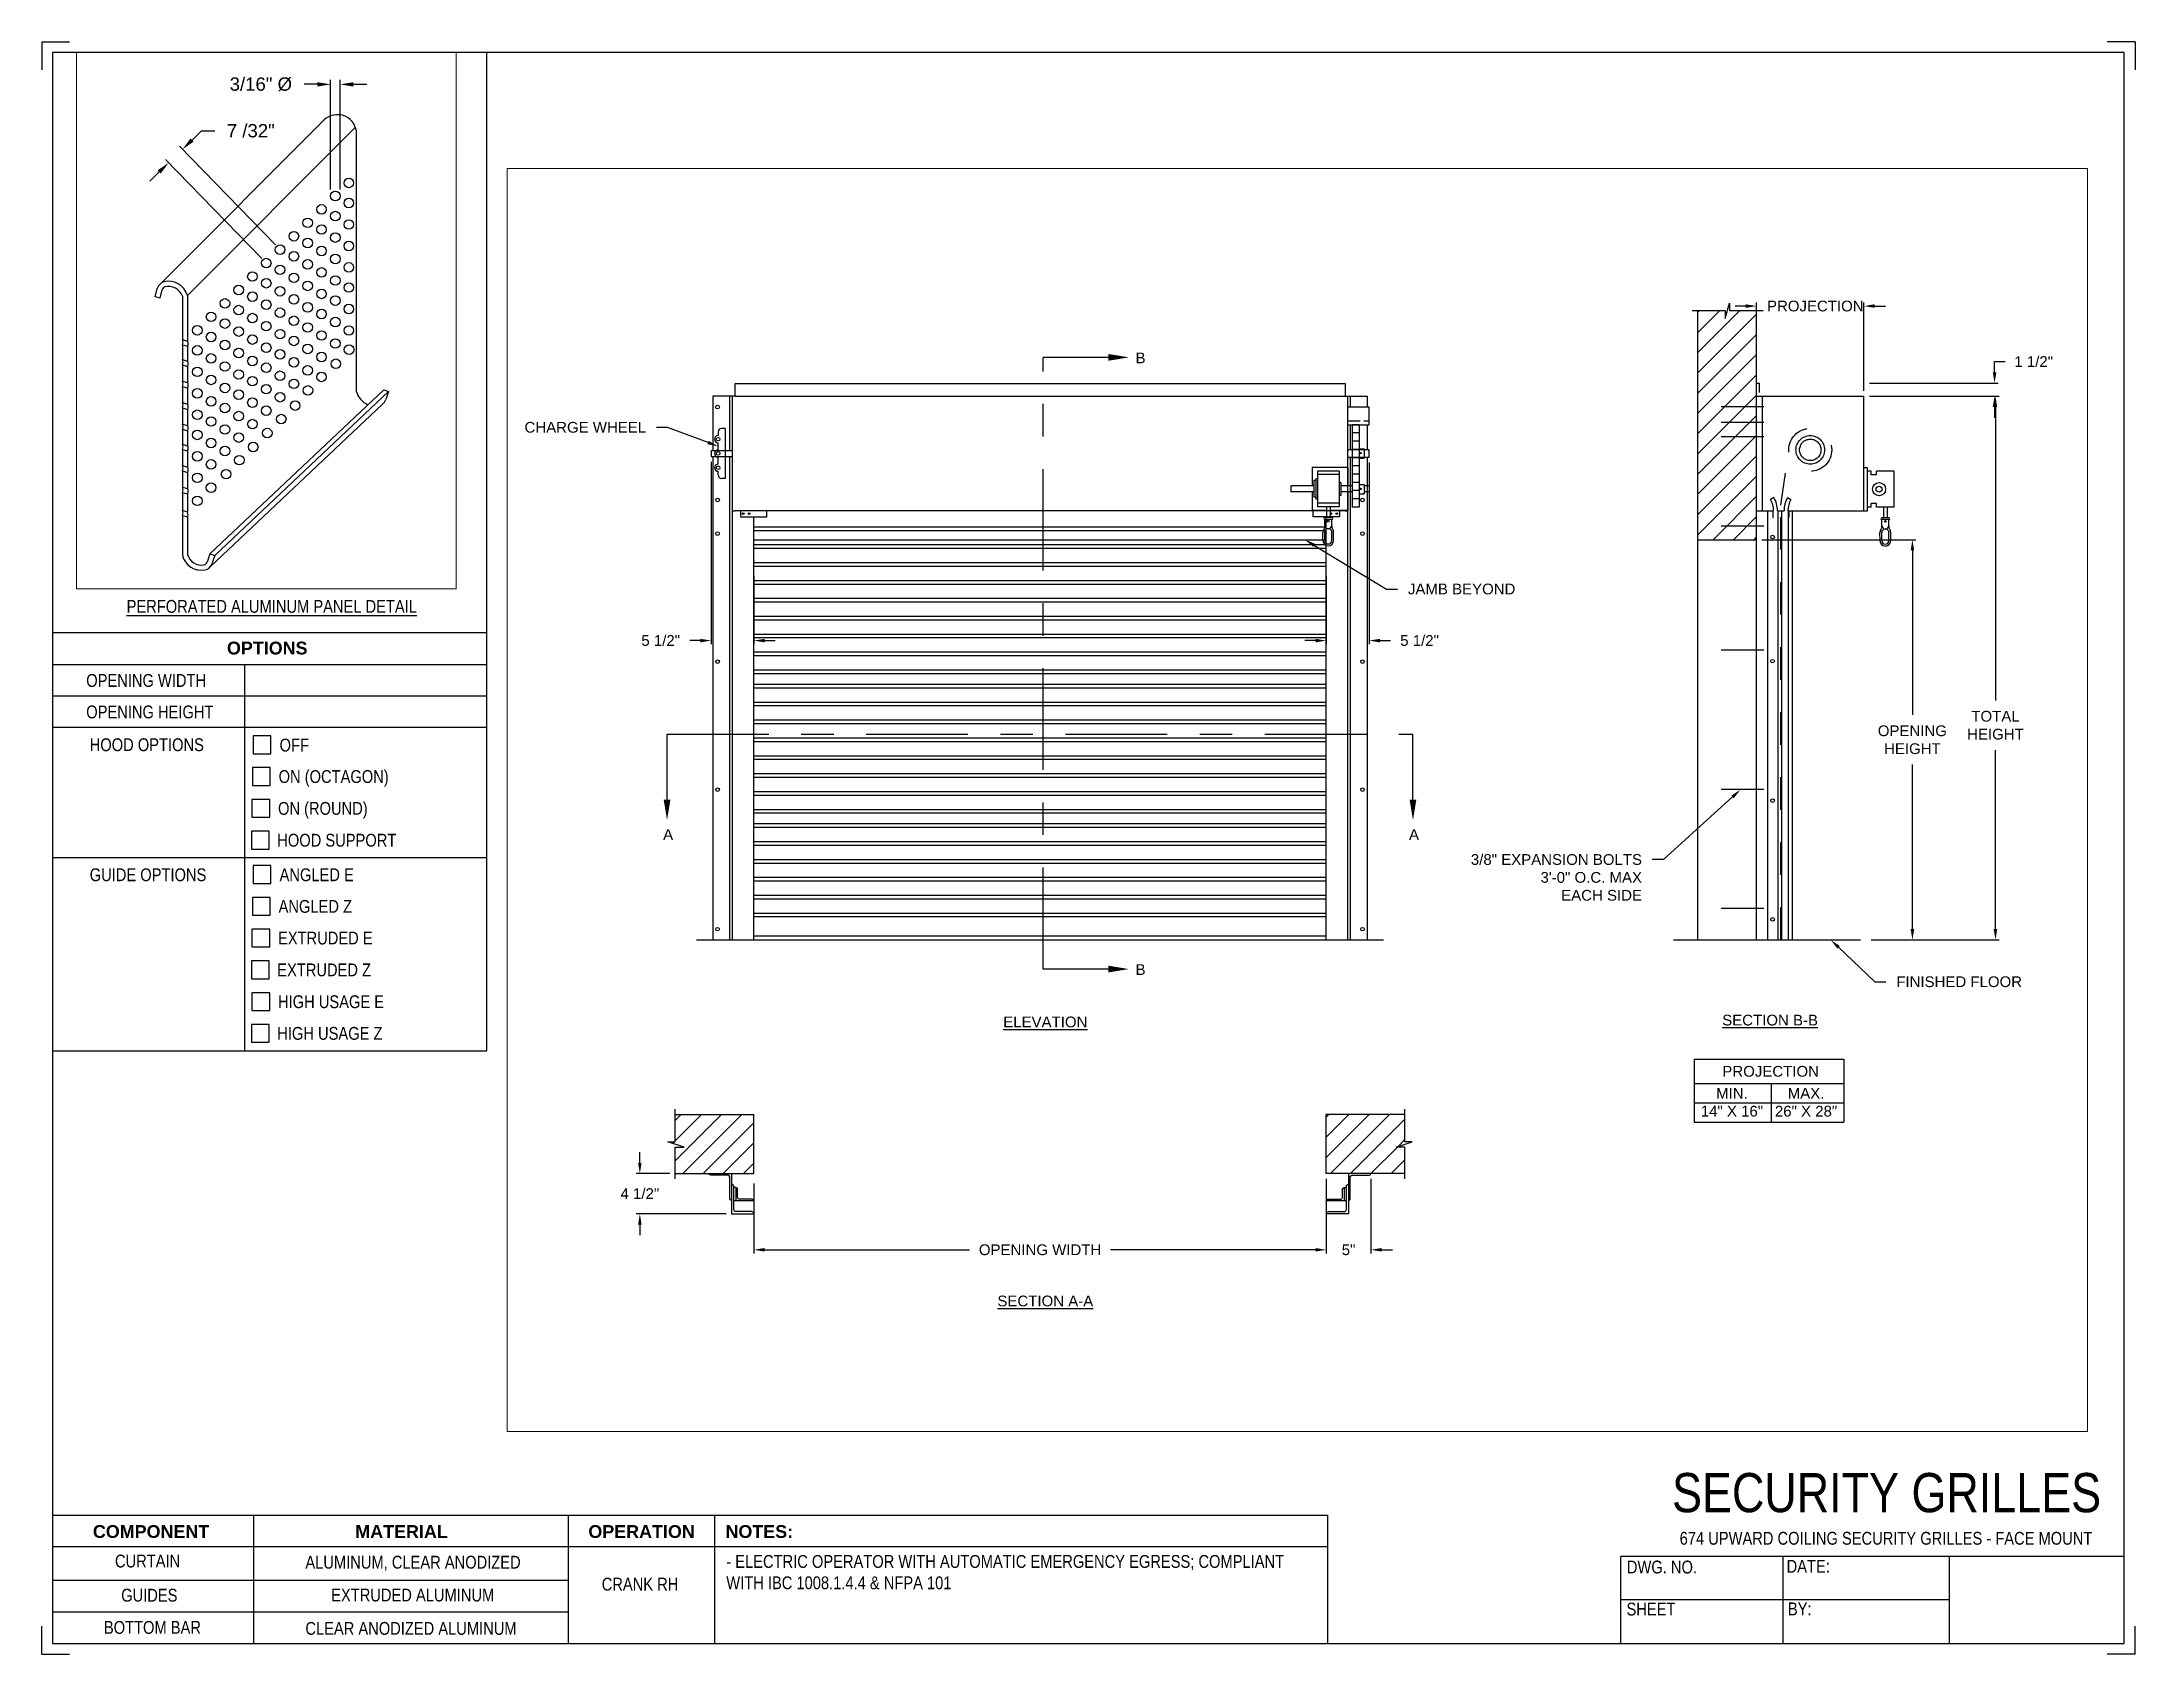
# Paper-space layout '674 CRANK RH' of a CAD drawing. Header units: inches. Extents: x 0.1 to 10.9, y 0.1 to 8.4.
# The model-space entities are those that its viewports show. They can reach past a viewport. Long polylines and large blocks are cut down to what shows.
import ezdxf
from ezdxf import colors
from ezdxf.entities.mleader import LeaderData, LeaderLine
from ezdxf.math import Vec2, Vec3

# ---------------------------------------------------------------- set-up
doc = ezdxf.new("R2010")
doc.units = ezdxf.units.IN
doc.header["$LTSCALE"] = 0.25
doc.header["$MEASUREMENT"] = 0
for name, pattern in [('CENTER', [2, 1.25, -0.25, 0.25, -0.25]), ('CENTER2', [1.125, 0.75, -0.125, 0.125, -0.125]), ('HIDDEN', [0.375, 0.25, -0.125])]:
    doc.linetypes.add(name, pattern=pattern)
for name, color, linetype in [('ANNOTATIONS', 1, 'Continuous'), ('CRANK RH', 7, 'Continuous'), ('DETAILS', 4, 'Continuous'), ('SECTION CUTS', 6, 'CENTER'), ('TITLE BLOCK', 7, 'Continuous')]:
    doc.layers.add(name, color=color, linetype=linetype)
doc.styles.add('ARIAL', font='arial.ttf', dxfattribs={"height": 0.09375})
doc.styles.add('CADdetails-DIMENSIONS', font='ARIALN.TTF', dxfattribs={"height": 2.38})
doc.styles.get("Standard").update_dxf_attribs({"font": 'romans.shx'})
doc.dimstyles.new('STANDARD$0', dxfattribs={"dimtxt": 0.09375, "dimasz": 0.09375, "dimexe": 0.03125, "dimexo": 0.046875, "dimgap": 0.09, "dimtad": 0, "dimtih": 1, "dimtoh": 1, "dimdec": 4, "dimzin": 0, "dimdsep": 46, "dimtxsty": 'ARIAL', "dimcen": 0.09, "dimadec": 0, "dimazin": 0, "dimtfac": 1, "dimtdec": 4, "dimtofl": 0, "dimtmove": 0, "dimatfit": 1, "dimfxl": 1, "dimtolj": 1, "dimtzin": 0, "dimarcsym": 0})
pattern_1 = [(45, (8.0003, -18.75022), (-0.08838835, 0.08838835), [])]

psp = doc.layouts.new('674 CRANK RH')

# ---------------------------------------------------------------- texts
at = {"layer": 'TITLE BLOCK', "style": 'CADdetails-DIMENSIONS'}
for s, insert, char_height, width, attachment_point in [('{\\L PERFORATED ALUMINUM PANEL DETAIL}', (1.248, 5.533), 0.06641, 1.94889, 2), ('{\\fArial|b1|i0|c0|p34;OPTIONS}', (1.235, 5.317), 0.06641, 1.75949, 2), ('OPENING WIDTH', (0.297, 5.149), 0.06641, 1.30693, 1), ('OPENING HEIGHT', (0.297, 4.986), 0.06641, 1.30693, 1), ('HOOD OPTIONS', (0.315, 4.816), 0.06641, 1.30693, 1), ('OFF', (1.299, 4.814), 0.0664, 1.23928, 1), ('ON (OCTAGON)', (1.294, 4.651), 0.06641, 1.53035, 1), ('ON (ROUND)', (1.291, 4.486), 0.0664, 1.53035, 1), ('HOOD SUPPORT', (1.287, 4.321), 0.06641, 1.53035, 1), ('GUIDE OPTIONS', (0.315, 4.142), 0.06641, 1.30693, 1), ('ANGLED E', (1.299, 4.142), 0.0664, 1.23928, 1), ('ANGLED Z', (1.294, 3.978), 0.0664, 1.53035, 1), ('EXTRUDED E', (1.291, 3.814), 0.0664, 1.53035, 1), ('EXTRUDED Z', (1.287, 3.649), 0.0664, 1.53035, 1), ('HIGH USAGE E', (1.291, 3.484), 0.06641, 1.53035, 1), ('HIGH USAGE Z', (1.287, 3.32), 0.06641, 1.53035, 1), ('\\A1;\\pxqc;SECURITY GRILLES', (10.979, 1.008), 0.20312, 2.70386, 3), ('{\\fArial|b1|i0|c0|p34;COMPONENT}', (0.633, 0.738), 0.06641, 1.75949, 2), ('{\\fArial|b1|i0|c0|p34;MATERIAL}', (1.931, 0.738), 0.06641, 1.75949, 2), ('{\\fArial|b1|i0|c0|p34;OPERATION}', (3.175, 0.738), 0.06641, 1.75949, 2), ('{\\fArial|b1|i0|c0|p34;NOTES:}', (3.785, 0.738), 0.06641, 1.75949, 2), ('674 UPWARD COILING SECURITY GRILLES - FACE MOUNT', (9.624, 0.703), 0.06641, 2.79915, 2), ('CURTAIN', (0.615, 0.585), 0.0664, 1.75949, 2), (' ALUMINUM, CLEAR ANODIZED', (1.98, 0.579), 0.06641, 1.75949, 2), ('\\pxql,t2;- ELECTRIC OPERATOR WITH AUTOMATIC EMERGENCY EGRESS; COMPLIANT WITH IBC 1008.1.4.4 & NFPA 101', (5.111, 0.583), 0.066406, 2.9937, 2), ('DWG. NO.', (8.463, 0.554), 0.0664, 1.75949, 2), ('DATE:', (9.221, 0.558), 0.0664, 1.75949, 2), ('\\pxqc;\\PCRANK RH', (3.167, 0.576), 0.0664, 0.40286, 2), ('GUIDES', (0.624, 0.408), 0.0664, 1.75949, 2), ('EXTRUDED ALUMINUM', (1.989, 0.409), 0.06641, 1.75949, 2), ('SHEET', (8.406, 0.336), 0.0664, 1.75949, 2), ('BY:', (9.177, 0.337), 0.0664, 1.75949, 2), ('BOTTOM BAR', (0.64, 0.241), 0.0664, 1.75949, 2), ('CLEAR ANODIZED ALUMINUM ', (1.98, 0.236), 0.06641, 1.75949, 2)]:
    psp.add_mtext(s, dxfattribs=dict(at, insert=insert, char_height=char_height, width=width, attachment_point=attachment_point))

msp = doc.modelspace()

# ---------------------------------------------------------------- texts
at = {"layer": 'ANNOTATIONS', "char_height": 0.09375, "attachment_point": 2, "style": 'ARIAL'}
for s, insert, width in [('{\\LELEVATION}', (204.24975, 239.16695), 3.0834986), ('{\\LSECTION B-B}', (210.58116, 239.18292), 1.3823677), ('{\\LSECTION A-A}', (204.24975, 236.72912), 1.3823677)]:
    msp.add_mtext(s, dxfattribs=dict(at, insert=insert, width=width))
for s, width, insert in [('PROJECTION ', 1.7594917, (210.58589, 238.73562)), ('MIN.\\P14" X 16" ', 0.6711642, (210.24776, 238.54363)), ('MAX.\\P26" X 28"', 0.6567117, (210.89519, 238.54363))]:
    msp.add_mtext_dynamic_manual_height_columns(s, width=width, gutter_width=1.36268, heights=[0], dxfattribs=dict(at, insert=insert))
at = {"layer": 'SECTION CUTS', "style": 'ARIAL'}
for s, p in [('B', (205.03826, 244.87454)), ('A', (200.91094, 240.71043)), ('A', (207.42689, 240.71043)), ('B', (205.03826, 239.53034))]:
    msp.add_text(s, height=0.09375, dxfattribs=at).set_placement(p)

# ---------------------------------------------------------------- blocks, each defined once
blk = doc.blocks.new('*D23')
at = {"layer": 'ANNOTATIONS', "color": 0, "lineweight": -2, "transparency": 16777216}
for p, q in [((201.331, 244.014), (201.331, 242.42)), ((201.704, 243.018), (201.704, 242.42)), ((201.237, 242.452), (201.144, 242.452)), ((201.797, 242.452), (201.891, 242.452))]:
    blk.add_line(p, q, dxfattribs=at)
at = {"layer": 'ANNOTATIONS', "color": 0, "transparency": 16777216}
for points in [[(201.237, 242.467), (201.237, 242.436), (201.331, 242.452)], [(201.797, 242.467), (201.797, 242.436), (201.704, 242.452)]]:
    blk.add_solid(points, dxfattribs=at)
at = {"layer": 'defpoints', "color": 0, "transparency": 16777216}
for p in [(201.331, 244.061), (201.704, 243.065), (201.331, 242.452)]:
    blk.add_point(p, dxfattribs=at)
at = {"layer": 'ANNOTATIONS', "color": 0, "transparency": 16777216, "insert": (200.89, 242.452), "char_height": 0.0938, "attachment_point": 5, "style": 'ARIAL'}
blk.add_mtext('\\A1;5 1/2"', dxfattribs=at)
blk = doc.blocks.new('*D24')
at = {"layer": 'ANNOTATIONS', "color": 0, "lineweight": -2, "transparency": 16777216}
for p, q in [((207.079, 244.009), (207.079, 242.42)), ((206.704, 243.018), (206.704, 242.42)), ((206.61, 242.452), (206.516, 242.452)), ((207.172, 242.452), (207.266, 242.452))]:
    blk.add_line(p, q, dxfattribs=at)
at = {"layer": 'ANNOTATIONS', "color": 0, "transparency": 16777216}
for points in [[(206.61, 242.467), (206.61, 242.436), (206.704, 242.452)], [(207.172, 242.467), (207.172, 242.436), (207.079, 242.452)]]:
    blk.add_solid(points, dxfattribs=at)
at = {"layer": 'defpoints', "color": 0, "transparency": 16777216}
for p in [(207.079, 244.056), (206.704, 243.065), (206.704, 242.452)]:
    blk.add_point(p, dxfattribs=at)
at = {"layer": 'ANNOTATIONS', "color": 0, "transparency": 16777216, "insert": (207.519, 242.452), "char_height": 0.0938, "attachment_point": 5, "style": 'ARIAL'}
blk.add_mtext('\\A1;5 1/2"', dxfattribs=at)
blk = doc.blocks.new('*D19')
at = {"layer": 'ANNOTATIONS', "color": 0, "lineweight": -2, "transparency": 16777216}
for p, q in [((200.708, 237.889), (200.708, 237.983)), ((200.969, 237.795), (200.677, 237.795)), ((201.461, 237.444), (200.677, 237.444)), ((200.708, 237.35), (200.708, 237.256))]:
    blk.add_line(p, q, dxfattribs=at)
at = {"layer": 'ANNOTATIONS', "color": 0, "transparency": 16777216}
for points in [[(200.692, 237.889), (200.723, 237.889), (200.708, 237.795)], [(200.692, 237.35), (200.723, 237.35), (200.708, 237.444)]]:
    blk.add_solid(points, dxfattribs=at)
at = {"layer": 'defpoints', "color": 0, "transparency": 16777216}
for p in [(201.016, 237.795), (200.708, 237.444), (201.508, 237.444)]:
    blk.add_point(p, dxfattribs=at)
at = {"layer": 'ANNOTATIONS', "color": 0, "transparency": 16777216, "insert": (200.708, 237.62), "char_height": 0.0938, "attachment_point": 5, "style": 'ARIAL'}
blk.add_mtext('\\A1;4 1/2"', dxfattribs=at)
blk = doc.blocks.new('*D20')
at = {"layer": 'ANNOTATIONS', "color": 0, "lineweight": -2, "transparency": 16777216}
for p, q in [((206.704, 237.749), (206.704, 237.098)), ((207.094, 237.749), (207.094, 237.098)), ((206.61, 237.129), (206.516, 237.129)), ((207.188, 237.129), (207.282, 237.129))]:
    blk.add_line(p, q, dxfattribs=at)
at = {"layer": 'ANNOTATIONS', "color": 0, "transparency": 16777216}
for points in [[(206.61, 237.145), (206.61, 237.114), (206.704, 237.129)], [(207.188, 237.145), (207.188, 237.114), (207.094, 237.129)]]:
    blk.add_solid(points, dxfattribs=at)
at = {"layer": 'defpoints', "color": 0, "transparency": 16777216}
for p in [(206.704, 237.795), (207.094, 237.795), (207.094, 237.129)]:
    blk.add_point(p, dxfattribs=at)
at = {"layer": 'ANNOTATIONS', "color": 0, "transparency": 16777216, "insert": (206.899, 237.129), "char_height": 0.0938, "attachment_point": 5, "style": 'ARIAL'}
blk.add_mtext('\\A1;5"', dxfattribs=at)
blk = doc.blocks.new('*D21')
at = {"layer": 'ANNOTATIONS', "color": 0, "lineweight": -2, "transparency": 16777216}
for p, q in [((210.369, 245.374), (210.276, 245.374)), ((210.463, 244.749), (210.463, 245.405)), ((211.401, 244.634), (211.401, 245.405)), ((211.494, 245.374), (211.588, 245.374))]:
    blk.add_line(p, q, dxfattribs=at)
at = {"layer": 'ANNOTATIONS', "color": 0, "transparency": 16777216}
for points in [[(210.369, 245.39), (210.369, 245.359), (210.463, 245.374)], [(211.494, 245.39), (211.494, 245.359), (211.401, 245.374)]]:
    blk.add_solid(points, dxfattribs=at)
at = {"layer": 'defpoints', "color": 0, "transparency": 16777216}
for p in [(211.401, 245.374), (210.463, 244.702), (211.401, 244.587)]:
    blk.add_point(p, dxfattribs=at)
at = {"layer": 'ANNOTATIONS', "color": 0, "transparency": 16777216, "insert": (210.976, 245.374), "char_height": 0.09375, "attachment_point": 5, "style": 'ARIAL'}
blk.add_mtext('\\A1;PROJECTION', dxfattribs=at)
blk = doc.blocks.new('*D22')
at = {"layer": 'ANNOTATIONS', "color": 0, "lineweight": -2, "transparency": 16777216}
for p, q in [((212.542, 244.796), (212.542, 244.889)), ((212.542, 244.889), (212.636, 244.889)), ((211.448, 244.702), (212.573, 244.702)), ((211.448, 244.587), (212.573, 244.587)), ((212.542, 244.493), (212.542, 244.399))]:
    blk.add_line(p, q, dxfattribs=at)
at = {"layer": 'ANNOTATIONS', "color": 0, "transparency": 16777216}
for points in [[(212.526, 244.796), (212.558, 244.796), (212.542, 244.702)], [(212.526, 244.493), (212.558, 244.493), (212.542, 244.587)]]:
    blk.add_solid(points, dxfattribs=at)
at = {"layer": 'defpoints', "color": 0, "transparency": 16777216}
for p in [(211.401, 244.702), (211.401, 244.587), (212.542, 244.702)]:
    blk.add_point(p, dxfattribs=at)
at = {"layer": 'ANNOTATIONS', "color": 0, "transparency": 16777216, "insert": (212.884, 244.889), "char_height": 0.0938, "attachment_point": 5, "style": 'ARIAL'}
blk.add_mtext('\\A1;1 1/2"', dxfattribs=at)
blk = doc.blocks.new('*D25')
at = {"layer": 'ANNOTATIONS', "color": 0, "lineweight": -2, "transparency": 16777216}
for p, q in [((210.51, 243.333), (211.855, 243.333)), ((211.824, 243.24), (211.824, 241.803)), ((211.824, 239.931), (211.824, 241.368)), ((211.463, 239.837), (211.855, 239.837))]:
    blk.add_line(p, q, dxfattribs=at)
at = {"layer": 'ANNOTATIONS', "color": 0, "transparency": 16777216}
for points in [[(211.809, 243.24), (211.84, 243.24), (211.824, 243.333)], [(211.809, 239.931), (211.84, 239.931), (211.824, 239.837)]]:
    blk.add_solid(points, dxfattribs=at)
at = {"layer": 'defpoints', "color": 0, "transparency": 16777216}
for p in [(210.463, 243.333), (211.824, 243.333), (211.416, 239.837)]:
    blk.add_point(p, dxfattribs=at)
at = {"layer": 'ANNOTATIONS', "color": 0, "transparency": 16777216, "insert": (211.824, 241.585), "char_height": 0.09375, "attachment_point": 5, "style": 'ARIAL'}
blk.add_mtext('\\A1;OPENING \\PHEIGHT', dxfattribs=at)
blk = doc.blocks.new('*D26')
at = {"layer": 'ANNOTATIONS', "color": 0, "lineweight": -2, "transparency": 16777216}
for p, q in [((211.448, 244.587), (212.581, 244.587)), ((212.55, 244.493), (212.55, 241.929)), ((212.55, 239.931), (212.55, 241.494)), ((211.463, 239.837), (212.581, 239.837))]:
    blk.add_line(p, q, dxfattribs=at)
at = {"layer": 'ANNOTATIONS', "color": 0, "transparency": 16777216}
for points in [[(212.534, 244.493), (212.565, 244.493), (212.55, 244.587)], [(212.534, 239.931), (212.565, 239.931), (212.55, 239.837)]]:
    blk.add_solid(points, dxfattribs=at)
at = {"layer": 'defpoints', "color": 0, "transparency": 16777216}
for p in [(211.401, 244.587), (211.416, 239.837), (212.55, 239.837)]:
    blk.add_point(p, dxfattribs=at)
at = {"layer": 'ANNOTATIONS', "color": 0, "transparency": 16777216, "insert": (212.55, 241.712), "char_height": 0.0938, "attachment_point": 5, "style": 'ARIAL'}
blk.add_mtext('\\A1;TOTAL\\PHEIGHT', dxfattribs=at)
blk = doc.blocks.new('*D27')
at = {"layer": 'ANNOTATIONS', "color": 0, "lineweight": -2, "transparency": 16777216}
for p, q in [((201.704, 237.709), (201.704, 237.098)), ((201.797, 237.129), (203.587, 237.129)), ((206.61, 237.129), (204.82, 237.129)), ((206.704, 237.176), (206.704, 237.161))]:
    blk.add_line(p, q, dxfattribs=at)
at = {"layer": 'ANNOTATIONS', "color": 0, "transparency": 16777216}
for points in [[(201.797, 237.145), (201.797, 237.114), (201.704, 237.129)], [(206.61, 237.145), (206.61, 237.114), (206.704, 237.129)]]:
    blk.add_solid(points, dxfattribs=at)
at = {"layer": 'defpoints', "color": 0, "transparency": 16777216}
for p in [(201.704, 237.756), (206.704, 237.129), (206.704, 237.129)]:
    blk.add_point(p, dxfattribs=at)
at = {"layer": 'ANNOTATIONS', "color": 0, "transparency": 16777216, "insert": (204.204, 237.129), "char_height": 0.09375, "attachment_point": 5, "style": 'ARIAL'}
blk.add_mtext('\\A1;OPENING WIDTH', dxfattribs=at)
blk = doc.blocks.new('*D72')
at = {"layer": 'ANNOTATIONS', "color": 0, "lineweight": -2, "transparency": 16777216}
for p, q in [((172.091, 256.376), (172.091, 257.148)), ((172.159, 256.376), (172.159, 257.148)), ((171.997, 257.117), (171.904, 257.117)), ((172.252, 257.117), (172.346, 257.117))]:
    blk.add_line(p, q, dxfattribs=at)
at = {"layer": 'ANNOTATIONS', "color": 0, "transparency": 16777216}
for points in [[(171.997, 257.132), (171.997, 257.101), (172.091, 257.117)], [(172.252, 257.132), (172.252, 257.101), (172.159, 257.117)]]:
    blk.add_solid(points, dxfattribs=at)
at = {"layer": 'defpoints', "color": 0, "transparency": 16777216}
for p in [(172.159, 257.117), (172.091, 256.329), (172.159, 256.329)]:
    blk.add_point(p, dxfattribs=at)
at = {"layer": 'ANNOTATIONS', "color": 0, "transparency": 16777216, "insert": (171.599, 257.117), "char_height": 0.09375, "attachment_point": 5, "style": 'ARIAL'}
blk.add_mtext('\\A1;3/16" %%C', dxfattribs=at)
blk = doc.blocks.new('*D73')
at = {"layer": 'ANNOTATIONS', "color": 0, "lineweight": -2, "transparency": 16777216}
for p, q in [((171.114, 256.724), (171.181, 256.789)), ((171.181, 256.789), (171.275, 256.789)), ((171.605, 255.889), (170.927, 256.586)), ((171.702, 255.984), (171.025, 256.681)), ((170.882, 256.499), (170.815, 256.433))]:
    blk.add_line(p, q, dxfattribs=at)
at = {"layer": 'ANNOTATIONS', "color": 0, "transparency": 16777216}
for points in [[(171.103, 256.735), (171.125, 256.713), (171.047, 256.659)], [(170.871, 256.51), (170.893, 256.488), (170.949, 256.564)]]:
    blk.add_solid(points, dxfattribs=at)
at = {"layer": 'defpoints', "color": 0, "transparency": 16777216}
for p in [(171.047, 256.659), (171.637, 255.855), (171.735, 255.95)]:
    blk.add_point(p, dxfattribs=at)
at = {"layer": 'ANNOTATIONS', "color": 0, "transparency": 16777216, "insert": (171.528, 256.789), "char_height": 0.0938, "attachment_point": 5, "style": 'ARIAL'}
blk.add_mtext('\\A1;7 /32"', dxfattribs=at)

# ---------------------------------------------------------------- dimensions: what is measured, and where the dimension line sits
at = {"layer": 'ANNOTATIONS'}
for base, p1, p2, text, picture, middle in [((172.15866, 257.11651), (172.09102, 256.32919), (172.15866, 256.32919), '3/16" %%C', '*D72', (171.59887, 257.11651)), ((211.40067, 245.37419), (210.46317, 244.70191), (211.40067, 244.58687), 'PROJECTION', '*D21', (210.97598, 245.37419)), ((207.09449, 237.12929), (206.70373, 237.7954), (207.09449, 237.7954), '5"', '*D20', (206.89911, 237.12929))]:
    dim = msp.add_linear_dim(base=base, p1=p1, p2=p2, text=text, dimstyle='STANDARD$0', dxfattribs=at)
    dim.commit()
    dim.dimension.update_dxf_attribs({"geometry": picture, "text_midpoint": middle, "dimtype": 160})
dim = msp.add_aligned_dim(p1=(171.63717, 255.85549), p2=(171.73472, 255.95023), distance=0.98769, text='7 /32"', dimstyle='STANDARD$0', dxfattribs=at)
dim.commit()
dim.dimension.update_dxf_attribs({"geometry": '*D73', "text_midpoint": (171.52761, 256.78941)})
for base, p1, p2, text, picture, middle in [((212.54193, 244.70191), (211.40067, 244.58687), (211.40067, 244.70191), '1 1/2"', '*D22', (212.88437, 244.88941)), ((211.82424, 243.3335), (211.4163, 239.83687), (210.46317, 243.3335), 'OPENING \\PHEIGHT', '*D25', (211.82424, 241.58518))]:
    dim = msp.add_linear_dim(base=base, p1=p1, p2=p2, angle=90, text=text, dimstyle='STANDARD$0', dxfattribs=at)
    dim.commit()
    dim.dimension.update_dxf_attribs({"geometry": picture, "text_midpoint": middle})
for base, p1, p2, angle, text, picture, middle in [((212.54974, 239.83687), (211.40067, 244.58687), (211.4163, 239.83687), 90, 'TOTAL\\PHEIGHT', '*D26', (212.54974, 241.71187)), ((201.33102, 242.45166), (201.70373, 243.06505), (201.33102, 244.06092), 180, '5 1/2"', '*D23', (200.89042, 242.45166)), ((206.70373, 242.45166), (207.07873, 244.05562), (206.70373, 243.06499), 180, '5 1/2"', '*D24', (207.51933, 242.45166)), ((200.70778, 237.44371), (201.01623, 237.7954), (201.50835, 237.44371), 90, '4 1/2"', '*D19', (200.70778, 237.61955))]:
    dim = msp.add_linear_dim(base=base, p1=p1, p2=p2, angle=angle, text=text, dimstyle='STANDARD$0', dxfattribs=at)
    dim.commit()
    dim.dimension.update_dxf_attribs({"geometry": picture, "text_midpoint": middle, "dimtype": 160})
dim = msp.add_linear_dim(base=(206.70373, 237.12929), p1=(201.70373, 237.75633), p2=(206.70373, 237.12929), text='OPENING WIDTH', dimstyle='STANDARD$0', dxfattribs=at)
dim.commit()
dim.dimension.update_dxf_attribs({"geometry": '*D27', "text_midpoint": (204.20373, 237.12929)})

# ---------------------------------------------------------------- hatches: boundary and pattern name
at = {"layer": 'CRANK RH', "linetype": 'Continuous'}
h = msp.add_hatch(dxfattribs=at)
h.set_pattern_fill('ANSI31', color=256, style=0)
h.set_pattern_definition([(45, (8.63474, -18.75022), (-0.088388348, 0.088388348), [])])
h.paths.add_polyline_path([(210.46317, 244.60063), (210.46317, 245.33522), (210.22668, 245.33522), (210.22668, 245.39988), (210.18826, 245.26652), (210.18826, 245.33522), (209.94755, 245.33522), (209.94755, 244.78492)])
h.paths.add_polyline_path([(209.94755, 244.78492), (209.94755, 243.3335), (210.46317, 243.3335), (210.46317, 244.58687), (210.46317, 244.60063)])
at = {"layer": 'CRANK RH'}
h = msp.add_hatch(dxfattribs=at)
h.set_pattern_fill('ANSI31', color=256, style=0)
h.set_pattern_definition(pattern_1)
h.paths.add_polyline_path([(201.70373, 238.31102), (201.01623, 238.31102), (201.01623, 238.07382), (200.95212, 238.07382), (201.09419, 238.02691), (201.01623, 238.02691), (201.01623, 237.7954), (201.70373, 237.7954), (201.70373, 237.9579)])
h = msp.add_hatch(dxfattribs=at)
h.set_pattern_fill('ANSI31', color=256, style=0)
h.set_pattern_definition(pattern_1)
h.paths.add_polyline_path([(207.45533, 238.07382), (207.39123, 238.07382), (207.39123, 238.31102), (206.70373, 238.31102), (206.70373, 237.7954), (206.7219, 237.7954), (207.39123, 237.7954), (207.39123, 238.02691), (207.31326, 238.02691)])

# ---------------------------------------------------------------- linework, layer by layer
at = {"layer": 'ANNOTATIONS'}
for p, q in [((209.91719, 238.79505), (209.91719, 238.24368)), ((209.91719, 238.79505), (211.22496, 238.79505)), ((211.22496, 238.79505), (211.22496, 238.24368)), ((209.91719, 238.58358), (211.22496, 238.58358)), ((210.59005, 238.58358), (210.59005, 238.24368)), ((209.91719, 238.41363), (211.22496, 238.41363)), ((209.91719, 238.24368), (211.22496, 238.24368))]:
    msp.add_line(p, q, dxfattribs=at)
at = {"layer": 'CRANK RH', "linetype": 'Continuous'}
for p, q in [((209.90116, 245.33522), (210.18826, 245.33522)), ((209.94755, 245.33522), (209.94755, 239.83687)), ((210.18826, 245.26652), (210.22668, 245.39988)), ((210.18826, 245.33522), (210.18826, 245.26652)), ((210.22668, 245.39988), (210.22668, 245.33522)), ((210.22668, 245.33522), (210.52187, 245.33522)), ((210.46317, 239.83687), (210.46317, 245.33522)), ((201.53967, 244.58687), (201.34408, 244.58687)), ((201.34408, 244.58687), (201.34408, 244.11281)), ((201.49279, 244.11281), (201.49279, 244.58687)), ((201.51623, 239.83687), (201.51623, 244.58687)), ((206.86779, 244.58687), (207.06338, 244.58687)), ((206.89123, 239.83687), (206.89123, 244.58687)), ((206.91467, 244.49312), (206.91467, 244.58687)), ((207.06338, 244.49312), (207.06338, 244.58687)), ((210.46317, 244.70191), (210.48458, 244.70191)), ((210.46317, 244.58687), (211.40067, 244.58687)), ((210.48458, 244.70191), (210.48458, 244.61965)), ((210.51595, 243.58687), (210.51595, 244.58687)), ((211.40067, 243.58687), (211.40067, 244.58687)), ((206.89123, 244.49312), (207.07873, 244.49312)), ((207.07873, 244.33687), (207.07873, 244.49312)), ((201.45373, 244.30562), (201.42248, 244.30562)), ((201.45373, 244.30562), (201.45373, 243.86812)), ((206.9995, 244.36812), (206.89123, 244.36812)), ((206.89123, 244.33687), (207.07873, 244.33687)), ((206.91467, 244.11812), (206.91467, 244.33687)), ((207.07873, 244.36812), (207.03075, 244.36812)), ((207.06338, 244.11812), (207.06338, 244.33687)), ((201.39123, 244.27437), (201.39123, 244.24312)), ((201.39123, 244.11812), (201.39123, 244.18062)), ((201.34408, 244.06092), (201.34408, 239.83687)), ((201.39123, 243.99312), (201.39123, 244.05562)), ((201.49279, 239.83687), (201.49279, 244.06092)), ((207.07873, 244.11812), (206.89123, 244.11812)), ((206.89123, 244.05562), (207.07873, 244.05562)), ((206.91467, 239.83687), (206.91467, 244.05562)), ((207.06338, 239.83687), (207.06338, 244.05562)), ((207.07873, 244.05562), (207.07873, 244.11812)), ((201.39123, 243.89937), (201.39123, 243.93062)), ((201.45373, 243.86812), (201.42248, 243.86812)), ((206.58102, 243.96397), (206.58102, 243.80242)), ((206.59665, 243.8493), (206.59665, 243.70365)), ((206.61227, 243.86492), (206.61227, 243.68802)), ((206.6279, 243.93272), (206.6279, 243.62022)), ((206.8154, 243.93272), (206.8154, 243.62022)), ((206.89352, 243.96397), (206.89352, 243.80242)), ((211.43192, 243.58687), (211.43192, 243.96187)), ((211.46317, 243.89937), (211.46317, 243.93062)), ((211.51005, 243.89937), (211.51005, 243.93062)), ((211.66603, 243.61812), (211.66603, 243.93062)), ((206.58102, 243.75052), (206.58102, 243.58897)), ((206.83102, 243.83367), (206.83102, 243.71927)), ((206.89352, 243.75052), (206.89352, 243.58897)), ((210.6137, 243.70245), (210.58479, 243.68547)), ((210.73453, 243.70245), (210.76344, 243.68547)), ((201.51623, 243.58687), (201.53967, 243.58687)), ((201.58687, 243.58687), (201.58687, 243.53444)), ((201.81767, 243.53444), (201.81767, 243.58687)), ((206.58978, 243.53444), (206.58978, 243.58687)), ((206.70602, 243.62022), (206.70602, 243.52647)), ((206.73727, 243.62022), (206.73727, 243.52647)), ((206.82059, 243.58687), (206.82059, 243.53444)), ((206.86779, 243.58687), (206.89123, 243.58687)), ((210.46317, 243.58687), (210.61161, 243.58687)), ((210.55713, 243.58687), (210.55713, 239.83687)), ((210.6038, 243.58687), (210.6038, 243.52836)), ((210.64514, 243.58687), (210.70308, 243.58687)), ((210.6484, 243.58687), (210.6484, 239.83687)), ((210.68193, 243.58687), (210.68193, 239.83687)), ((210.73661, 243.58687), (211.40067, 243.58687)), ((210.73988, 243.58687), (210.73988, 239.83687)), ((210.74442, 243.58687), (210.74442, 243.52836)), ((210.7734, 243.58687), (210.7734, 239.83687)), ((211.46317, 243.61812), (211.46317, 243.64937)), ((211.51005, 243.61812), (211.51005, 243.64937)), ((211.57241, 243.61812), (211.57241, 243.52437)), ((211.60366, 243.61812), (211.60366, 243.52437)), ((201.58687, 243.53444), (201.81767, 243.53444)), ((201.70373, 239.83687), (201.70373, 243.53444)), ((206.82059, 243.53444), (206.58978, 243.53444)), ((206.67479, 243.32692), (206.67478, 243.39798)), ((206.7529, 243.51085), (206.6904, 243.51084)), ((206.6904, 243.46049), (206.6904, 243.51085)), ((206.69041, 243.32692), (206.69041, 243.39798)), ((206.70373, 239.83687), (206.70373, 243.53444)), ((206.7529, 243.46049), (206.7529, 243.51085)), ((206.76854, 243.32692), (206.76853, 243.39799)), ((210.6038, 243.52836), (210.61161, 243.52836)), ((210.74442, 243.52836), (210.73661, 243.52836)), ((211.61929, 243.50874), (211.55679, 243.50874)), ((211.55679, 243.45838), (211.55679, 243.50874)), ((211.61929, 243.45838), (211.61929, 243.50874)), ((201.70373, 243.3335), (206.70373, 243.3335)), ((209.94755, 243.3335), (210.46317, 243.3335)), ((211.54118, 243.32481), (211.54117, 243.39587)), ((211.5568, 243.32481), (211.5568, 243.39588)), ((211.63493, 243.32482), (211.63492, 243.39588)), ((209.73819, 239.83687), (211.36942, 239.83687)), ((201.01623, 238.07382), (201.01623, 238.3579)), ((207.39123, 238.07382), (207.39123, 238.3579)), ((201.09419, 238.02691), (200.95212, 238.07382)), ((200.95212, 238.07382), (201.01623, 238.07382)), ((201.01623, 237.74852), (201.01623, 238.02691)), ((201.01623, 238.02691), (201.09419, 238.02691)), ((207.31326, 238.02691), (207.45533, 238.07382)), ((207.39123, 238.02691), (207.31326, 238.02691)), ((207.45533, 238.07382), (207.39123, 238.07382)), ((207.39123, 237.74852), (207.39123, 238.02691)), ((201.50835, 237.7954), (201.50835, 237.44371)), ((206.89911, 237.7954), (206.89911, 237.44371)), ((201.54742, 237.67327), (201.52788, 237.67327)), ((206.86003, 237.67327), (206.87957, 237.67327)), ((201.50835, 237.56094), (201.50835, 237.56094)), ((201.70373, 237.55604), (201.52788, 237.55604)), ((206.89911, 237.56094), (206.89911, 237.56094))]:
    msp.add_line(p, q, dxfattribs=at)
at = {"layer": 'CRANK RH'}
for p, q in [((201.53967, 244.58687), (201.53967, 244.69819)), ((201.53967, 244.69819), (206.86779, 244.69819)), ((201.53967, 244.58687), (206.86779, 244.58687)), ((206.86779, 244.69819), (206.86779, 244.58687)), ((206.89123, 243.58687), (206.89123, 244.58687)), ((206.99267, 244.33784), (206.93048, 244.33784)), ((206.93048, 244.33784), (206.93048, 243.61784)), ((206.99267, 244.33784), (206.99267, 243.61784)), ((206.99267, 244.26584), (206.93048, 244.26584)), ((206.99267, 244.19384), (206.93048, 244.19384)), ((201.33102, 244.11281), (201.51623, 244.11281)), ((201.33102, 244.11281), (201.33102, 244.06092)), ((201.33102, 244.06092), (201.51623, 244.06092)), ((206.99267, 244.12184), (206.93048, 244.12184)), ((206.99267, 244.04984), (206.93048, 244.04984)), ((206.99267, 244.12828), (207.03638, 244.12828)), ((206.99267, 244.04545), (207.03638, 244.04545)), ((207.03638, 244.12828), (207.03638, 244.04545)), ((206.89352, 243.96397), (206.58102, 243.96397)), ((206.61227, 243.8493), (206.59665, 243.8493)), ((206.6279, 243.86492), (206.61227, 243.86492)), ((206.8154, 243.93272), (206.6279, 243.93272)), ((206.8154, 243.90147), (206.6279, 243.90147)), ((206.99267, 243.97784), (206.93048, 243.97784)), ((206.99267, 243.90584), (206.93048, 243.90584)), ((211.43192, 243.96187), (211.40067, 243.96187)), ((211.46317, 243.93062), (211.43192, 243.93062)), ((211.51005, 243.89937), (211.46317, 243.89937)), ((211.66603, 243.93062), (211.51005, 243.93062)), ((206.59665, 243.80242), (206.39582, 243.80242)), ((206.39582, 243.80242), (206.39582, 243.75052)), ((206.59665, 243.75052), (206.39582, 243.75052)), ((206.61227, 243.70365), (206.59665, 243.70365)), ((206.83102, 243.83367), (206.8154, 243.83367)), ((206.83102, 243.71927), (206.8154, 243.71927)), ((206.93048, 243.80242), (206.83102, 243.80242)), ((206.93048, 243.75052), (206.83102, 243.75052)), ((206.99267, 243.83384), (206.93048, 243.83384)), ((206.99267, 243.76184), (206.93048, 243.76184)), ((206.99267, 243.81578), (207.03638, 243.81578)), ((206.99267, 243.73295), (207.03638, 243.73295)), ((207.03638, 243.81578), (207.03638, 243.73295)), ((207.07873, 243.80242), (207.03638, 243.80242)), ((207.07873, 243.75052), (207.03638, 243.75052)), ((207.07873, 243.80242), (207.07873, 243.75052)), ((206.86779, 243.58687), (201.53967, 243.58687)), ((206.70602, 243.58897), (206.58102, 243.58897)), ((206.6279, 243.68802), (206.61227, 243.68802)), ((206.8154, 243.65147), (206.6279, 243.65147)), ((206.8154, 243.62022), (206.6279, 243.62022)), ((206.89352, 243.58897), (206.73727, 243.58897)), ((206.99267, 243.68984), (206.93048, 243.68984)), ((206.99267, 243.61784), (206.93048, 243.61784)), ((211.46317, 243.61812), (211.43192, 243.61812)), ((211.51005, 243.64937), (211.46317, 243.64937)), ((211.66603, 243.61812), (211.51005, 243.61812)), ((201.70373, 243.44609), (206.70373, 243.44609)), ((201.70373, 243.41484), (206.70373, 243.41484)), ((206.7529, 243.52647), (206.6904, 243.52647)), ((206.75291, 243.32692), (206.75291, 243.39799)), ((211.61929, 243.52437), (211.55679, 243.52436)), ((201.70373, 243.28984), (206.70373, 243.28984)), ((201.70373, 243.25859), (206.70373, 243.25859)), ((211.6193, 243.32482), (211.6193, 243.39588)), ((201.70373, 243.13359), (206.70373, 243.13359)), ((201.70373, 243.10234), (206.70373, 243.10234)), ((201.70373, 242.97734), (206.70373, 242.97734)), ((201.70373, 242.94609), (206.70373, 242.94609)), ((201.70373, 242.82109), (206.70373, 242.82109)), ((201.70373, 242.78984), (206.70373, 242.78984)), ((201.70373, 242.66484), (206.70373, 242.66484)), ((201.70373, 242.63359), (206.70373, 242.63359)), ((201.70373, 242.50859), (206.70373, 242.50859)), ((201.70373, 242.47734), (206.70373, 242.47734)), ((201.70373, 242.35234), (206.70373, 242.35234)), ((201.70373, 242.32109), (206.70373, 242.32109)), ((201.70373, 242.19609), (206.70373, 242.19609)), ((201.70373, 242.16484), (206.70373, 242.16484)), ((201.70373, 242.07109), (206.70373, 242.07109)), ((201.70373, 242.03984), (206.70373, 242.03984)), ((201.70373, 241.91484), (206.70373, 241.91484)), ((201.70373, 241.88359), (206.70373, 241.88359)), ((201.70373, 241.75859), (206.70373, 241.75859)), ((201.70373, 241.72734), (206.70373, 241.72734)), ((201.70373, 241.60234), (206.70373, 241.60234)), ((201.70373, 241.57109), (206.70373, 241.57109)), ((201.70373, 241.44609), (206.70373, 241.44609)), ((201.70373, 241.41484), (206.70373, 241.41484)), ((201.70373, 241.28984), (206.70373, 241.28984)), ((201.70373, 241.25859), (206.70373, 241.25859)), ((201.70373, 241.13359), (206.70373, 241.13359)), ((201.70373, 241.10234), (206.70373, 241.10234)), ((201.70373, 240.97734), (206.70373, 240.97734)), ((201.70373, 240.94609), (206.70373, 240.94609)), ((201.70373, 240.85234), (206.70373, 240.85234)), ((201.70373, 240.82109), (206.70373, 240.82109)), ((201.70373, 240.69609), (206.70373, 240.69609)), ((201.70373, 240.66484), (206.70373, 240.66484)), ((201.70373, 240.53984), (206.70373, 240.53984)), ((201.70373, 240.50859), (206.70373, 240.50859)), ((201.70373, 240.38359), (206.70373, 240.38359)), ((201.70373, 240.35234), (206.70373, 240.35234)), ((201.70373, 240.22734), (206.70373, 240.22734)), ((201.70373, 240.19609), (206.70373, 240.19609)), ((201.70373, 240.07109), (206.70373, 240.07109)), ((201.70373, 240.03984), (206.70373, 240.03984)), ((206.70373, 239.86812), (201.70373, 239.86812)), ((201.20373, 239.83687), (207.20373, 239.83687)), ((201.01623, 238.31102), (201.70373, 238.31102)), ((201.70373, 237.7954), (201.70373, 238.31102)), ((206.70373, 237.7954), (206.70373, 238.31102)), ((207.39123, 238.31102), (206.70373, 238.31102)), ((201.01623, 237.7954), (201.70373, 237.7954)), ((207.39123, 237.7954), (206.70373, 237.7954))]:
    msp.add_line(p, q, dxfattribs=at)
at = {"layer": 'CRANK RH', "linetype": 'CENTER2', "ltscale": 0.7}
for p, q in [((210.52567, 244.49312), (210.11942, 244.49312)), ((210.52567, 244.35752), (210.11942, 244.35752)), ((210.52567, 244.23136), (210.11942, 244.23136)), ((210.52567, 243.45213), (210.11942, 243.45213)), ((210.52567, 242.36812), (210.11942, 242.36812)), ((210.52567, 241.14937), (210.11942, 241.14937)), ((210.52567, 240.11182), (210.11942, 240.11182))]:
    msp.add_line(p, q, dxfattribs=at)
at = {"layer": 'CRANK RH', "linetype": 'HIDDEN'}
for p, q in [((210.67411, 243.63475), (210.74707, 244.11826)), ((210.67411, 239.83687), (210.67411, 243.63475))]:
    msp.add_line(p, q, dxfattribs=at)
at = {"layer": 'CRANK RH', "linetype": 'ByBlock'}
msp.add_line((211.40067, 243.58687), (211.43192, 243.58687), dxfattribs=at)
at = {"layer": 'CRANK RH'}
for points in [[(207.00115, 244.0892), (207.00261, 244.09173), (207.00553, 244.09173), (207.007, 244.0892), (207.00553, 244.08667), (207.00261, 244.08667)], [(207.00115, 243.7767), (207.00261, 243.77923), (207.00553, 243.77923), (207.007, 243.7767), (207.00553, 243.77417), (207.00261, 243.77417)]]:
    msp.add_lwpolyline(points, close=True, dxfattribs=at)
at = {"layer": 'CRANK RH', "linetype": 'Continuous'}
for points in [[(201.50835, 237.56094, -0.41421356), (201.49369, 237.57559), (201.49369, 237.76609, 0.41421356), (201.47904, 237.78074), (201.32762, 237.78074, -0.41421356), (201.31296, 237.7954), (201.50835, 237.7954)], [(206.89911, 237.56094, 0.41421356), (206.91376, 237.57559), (206.91376, 237.76609, -0.41421356), (206.92842, 237.78074), (207.07984, 237.78074, 0.41421356), (207.09449, 237.7954), (206.89911, 237.7954)], [(201.50835, 237.44371), (201.70373, 237.44371, 0.41421356), (201.68419, 237.46325), (201.54742, 237.46325, -0.41421356), (201.52788, 237.48279), (201.52788, 237.68245, 0.41421356), (201.50835, 237.70199)], [(201.70373, 237.55604, 0.41421356), (201.68907, 237.57069), (201.57673, 237.57069, -0.41421356), (201.56208, 237.58534), (201.56208, 237.65861, 0.41421356), (201.54742, 237.67327), (201.54742, 237.55604)], [(206.89911, 237.44371), (206.70373, 237.44371, -0.41421356), (206.72327, 237.46325), (206.86003, 237.46325, 0.41421356), (206.87957, 237.48279), (206.87957, 237.68245, -0.41421356), (206.89911, 237.70199)], [(206.87957, 237.55604), (206.70373, 237.55604, -0.41421356), (206.71838, 237.57069), (206.83073, 237.57069, 0.41421356), (206.84538, 237.58534), (206.84538, 237.65861, -0.41421356), (206.86003, 237.67327), (206.86003, 237.55604)]]:
    msp.add_lwpolyline(points, format="xyb", dxfattribs=at)
for centre, radius in [((201.38682, 244.4918), 0.01562), ((201.38682, 243.68062), 0.01562), ((207.02064, 243.68062), 0.01563), ((211.53289, 243.77437), 0.0572), ((211.53289, 243.77437), 0.02595), ((201.61092, 243.56065), 0.00781), ((201.6621, 243.56065), 0.00781), ((206.74536, 243.56065), 0.00781), ((206.79653, 243.56065), 0.00781), ((201.38682, 243.38687), 0.01562), ((206.72165, 243.49522), 0.00781), ((207.02064, 243.38687), 0.01562), ((211.58804, 243.49312), 0.00781), ((210.60276, 243.35637), 0.01562), ((201.38682, 242.26812), 0.01562), ((207.02064, 242.26812), 0.01562), ((210.60276, 242.27236), 0.01562), ((201.38682, 241.14937), 0.01562), ((207.02064, 241.14937), 0.01562), ((210.60276, 241.05361), 0.01562), ((210.60276, 240.01606), 0.01562), ((201.38682, 239.93062), 0.01562), ((207.02064, 239.93062), 0.01562)]:
    msp.add_circle(centre, radius, dxfattribs=at)
at = {"layer": 'CRANK RH', "linetype": 'HIDDEN'}
msp.add_circle((210.93192, 244.11812), 0.1875, dxfattribs=at)
at = {"layer": 'CRANK RH'}
for centre, radius in [((201.39123, 244.21187), 0.01562), ((201.39123, 244.08687), 0.01562), ((207.00407, 244.0892), 0.0057), ((201.39123, 243.96187), 0.01562), ((207.00407, 243.7767), 0.0057)]:
    msp.add_circle(centre, radius, dxfattribs=at)
at = {"layer": 'CRANK RH', "linetype": 'CENTER'}
for radius in [0.125, 0.09375]:
    msp.add_circle((210.93192, 244.11812), radius, dxfattribs=at)
at = {"layer": 'CRANK RH', "linetype": 'Continuous'}
for centre, radius, start, end in [((201.42248, 244.27437), 0.03125, 90, 180), ((201.39123, 244.21187), 0.03125, 90, 270), ((201.39123, 244.08687), 0.03125, 90, 270), ((201.39123, 243.96187), 0.03125, 90, 270), ((201.42248, 243.89937), 0.03125, 180, 270), ((210.41696, 243.58687), 0.22817, 0, 30.436314), ((210.93126, 243.58687), 0.22817, 149.563686, 180), ((210.41696, 243.58687), 0.19465, 0, 30.436314), ((210.93126, 243.58687), 0.19465, 149.563686, 180)]:
    msp.add_arc(centre, radius, start, end, dxfattribs=at)
at = {"layer": 'CRANK RH'}
for centre, radius, start, end in [((206.72166, 243.39798), 0.04687, 141.321323, 180.003511), ((206.6904, 243.51866), 0.00781, 90.003511, 270.003511), ((206.66067, 243.44681), 0.03125, 321.321323, 12.639136), ((206.72165, 243.46048), 0.03125, 180.003511, 0.003511), ((206.72166, 243.39798), 0.03125, 0.003511, 180.003511), ((206.78264, 243.44682), 0.03125, 167.367885, 218.685698), ((206.7529, 243.51866), 0.00781, 270.003511, 90.003511), ((206.72166, 243.39798), 0.04687, 0.003511, 38.685698), ((211.58805, 243.39588), 0.04688, 141.321323, 180.003511), ((211.55679, 243.51655), 0.00781, 90.003511, 270.003511), ((211.52706, 243.4447), 0.03125, 321.321323, 12.639136), ((211.58804, 243.45838), 0.03125, 180.003511, 0.003511), ((211.58805, 243.39588), 0.03125, 0.003511, 180.003511), ((211.64903, 243.44471), 0.03125, 167.367885, 218.685698), ((211.61929, 243.51655), 0.00781, 270.003511, 90.003511), ((211.58805, 243.39588), 0.04688, 0.003511, 38.685698), ((206.72166, 243.32692), 0.04687, 180.003511, 0.003511), ((206.72166, 243.32692), 0.03125, 180.003511, 0.003511), ((211.58805, 243.32482), 0.04688, 180.003511, 0.003511), ((211.58805, 243.32482), 0.03125, 180.003511, 0.003511)]:
    msp.add_arc(centre, radius, start, end, dxfattribs=at)
at = {"layer": 'CRANK RH', "linetype": 'ByBlock'}
msp.add_point((201.70373, 243.14937), dxfattribs=at)
at = {"layer": 'DETAILS'}
for p, q in [((170.89028, 255.71029), (172.04637, 256.86653)), ((171.08133, 255.62783), (172.26697, 256.81363)), ((170.8876, 255.6075), (170.85279, 255.61667)), ((171.08133, 255.62783), (171.08133, 255.44731)), ((171.08133, 255.62783), (171.08133, 255.30532)), ((171.08133, 255.2682), (171.08133, 255.16333)), ((171.08133, 255.12621), (171.08133, 255.01187)), ((171.08133, 254.97475), (171.08133, 254.86042)), ((171.23971, 253.80359), (172.46642, 254.9617)), ((171.27378, 253.79199), (172.5005, 254.9501)), ((172.46642, 254.9617), (172.5005, 254.9501)), ((171.08133, 254.8233), (171.08133, 254.70896)), ((171.24261, 253.71336), (172.45649, 254.85936)), ((171.08133, 254.67184), (171.08133, 254.56697)), ((171.08133, 254.52985), (171.08133, 254.41551)), ((171.08133, 254.37839), (171.08133, 254.34076)), ((171.23971, 253.80359), (171.27378, 253.79199))]:
    msp.add_line(p, q, dxfattribs=at)
at = {"layer": 'DETAILS', "linetype": 'Continuous'}
for p, q in [((172.27257, 256.79264), (172.27257, 256.60351)), ((172.27257, 256.60351), (172.27257, 256.23219)), ((172.27257, 256.34827), (172.27257, 254.95157)), ((170.85279, 255.61667), (170.86838, 255.67586)), ((170.8876, 255.6075), (170.90319, 255.66668)), ((171.04533, 255.62214), (171.04533, 255.57952)), ((171.04533, 255.62214), (171.04533, 255.31628)), ((171.04533, 255.57952), (171.04533, 255.45828)), ((171.04533, 255.31628), (171.08133, 255.30532)), ((171.04533, 255.27916), (171.08133, 255.2682)), ((171.04533, 255.27916), (171.04533, 255.17429)), ((171.04533, 255.17429), (171.08133, 255.16333)), ((171.04533, 255.13717), (171.08133, 255.12621)), ((171.04533, 255.13717), (171.04533, 255.02283)), ((171.04533, 255.02283), (171.08133, 255.01187)), ((171.04533, 254.98572), (171.08133, 254.97475)), ((171.04533, 254.98572), (171.04533, 254.87138)), ((172.5005, 254.9501), (172.48076, 254.89216)), ((171.04533, 254.87138), (171.08133, 254.86042)), ((171.04533, 254.83426), (171.08133, 254.8233)), ((171.04533, 254.83426), (171.04533, 254.71992)), ((171.04533, 254.71992), (171.08133, 254.70896)), ((171.04533, 254.6828), (171.08133, 254.67184)), ((171.04533, 254.6828), (171.04533, 254.57793)), ((171.04533, 254.57793), (171.08133, 254.56697)), ((171.04533, 254.54081), (171.08133, 254.52985)), ((171.04533, 254.54081), (171.04533, 254.42647)), ((171.04533, 254.42647), (171.08133, 254.41551)), ((171.04533, 254.38935), (171.08133, 254.37839)), ((171.04533, 254.38935), (171.04533, 254.27501)), ((171.08133, 254.37839), (171.08133, 254.26405)), ((171.04533, 254.27501), (171.08133, 254.26405)), ((171.04533, 254.23789), (171.08133, 254.22693)), ((171.04533, 254.23789), (171.04533, 254.11039)), ((171.08133, 254.22693), (171.08133, 254.09943)), ((171.04533, 254.11581), (171.04533, 254.11039)), ((171.04533, 254.11039), (171.08133, 254.09943)), ((171.04533, 254.07522), (171.08133, 254.06426)), ((171.04533, 254.07522), (171.04533, 253.79563)), ((171.08133, 254.10485), (171.08133, 254.09943)), ((171.08133, 254.06426), (171.08133, 253.80012)), ((171.23971, 253.80359), (171.21997, 253.74566)), ((171.27378, 253.79199), (171.25405, 253.73405))]:
    msp.add_line(p, q, dxfattribs=at)
at = {"layer": 'DETAILS'}
for centre in [(172.21981, 256.42144), (172.02729, 256.23446), (172.12484, 256.32919), (172.21981, 256.27945), (171.92978, 256.13971), (172.02729, 256.09247), (172.12484, 256.1872), (172.21981, 256.12799), (171.73472, 255.95023), (171.83223, 256.04498), (171.92978, 255.99772), (172.02729, 255.94101), (172.12484, 256.03574), (172.21981, 255.97653), (171.63717, 255.85549), (171.73472, 255.80824), (171.83223, 255.90298), (171.92978, 255.84626), (172.02729, 255.78955), (172.12484, 255.88429), (172.21981, 255.82508), (171.44313, 255.66574), (171.53967, 255.76075), (171.63717, 255.7135), (171.73472, 255.65678), (171.83223, 255.75153), (171.92978, 255.6948), (172.02729, 255.63809), (172.12484, 255.73283), (172.21981, 255.68308), (171.24807, 255.47626), (171.34562, 255.57099), (171.44313, 255.52375), (171.53967, 255.61876), (171.63717, 255.56204), (171.73472, 255.50532), (171.83223, 255.60007), (171.92978, 255.54335), (172.02729, 255.4961), (172.12484, 255.59084), (172.21981, 255.53163), (171.15056, 255.38151), (171.24807, 255.33427), (171.34562, 255.429), (171.44313, 255.37229), (171.53967, 255.4673), (171.63717, 255.41059), (171.73472, 255.35386), (171.83223, 255.44861), (171.92978, 255.40135), (172.02729, 255.34464), (172.12484, 255.43938), (172.21981, 255.38017), (171.15056, 255.23952), (171.24807, 255.18281), (171.34562, 255.27754), (171.44313, 255.22083), (171.53967, 255.31584), (171.63717, 255.25913), (171.73472, 255.21187), (171.83223, 255.30662), (171.92978, 255.2499), (172.02729, 255.19319), (172.12484, 255.28792), (172.22154, 255.24455), (171.15056, 255.08806), (171.24807, 255.03135), (171.34562, 255.12609), (171.44313, 255.06938), (171.53967, 255.16438), (171.63717, 255.11714), (171.73472, 255.06042), (171.83223, 255.15516), (171.92978, 255.09844), (172.02691, 255.0525), (172.12816, 255.14524), (171.15056, 254.9366), (171.34562, 254.97463), (171.44313, 254.92738), (171.53967, 255.02239), (171.63717, 254.96568), (171.73472, 254.90896), (171.83223, 255.0037), (171.93128, 254.95694), (171.15056, 254.78515), (171.24807, 254.87989), (171.24807, 254.7379), (171.34562, 254.83264), (171.44313, 254.77593), (171.53967, 254.87093), (171.63717, 254.81422), (171.74284, 254.75458), (171.84128, 254.85014), (171.15056, 254.64316), (171.34562, 254.68118), (171.44313, 254.62447), (171.53967, 254.71948), (171.64441, 254.65621), (171.15056, 254.4917), (171.24807, 254.58644), (171.34562, 254.52972), (171.44753, 254.4651), (171.54534, 254.55747), (171.15056, 254.34024), (171.24807, 254.43499), (171.35387, 254.36628), (171.15072, 254.17779), (171.24784, 254.27117)]:
    msp.add_circle(centre, 0.03382, dxfattribs=at)
at = {"layer": 'DETAILS', "linetype": 'Continuous'}
for centre, radius, start, end in [((172.13903, 256.76701), 0.13598, 10.863278, 133.0071), ((170.93329, 255.65875), 0.06712, 94.455994, 165.238447), ((170.93329, 255.65875), 0.03112, 94.455994, 165.238447), ((170.9478, 255.58776), 0.13942, 16.704085, 105.097725), ((170.9478, 255.58776), 0.10342, 19.418795, 105.097725), ((172.40776, 254.98564), 0.13942, 194.145321, 247.788284), ((172.41723, 254.9138), 0.06712, 305.80078, 341.192006), ((171.18105, 253.82753), 0.13942, 193.229519, 280.202105), ((171.18105, 253.82753), 0.10342, 195.372354, 279.63584), ((171.19052, 253.75569), 0.03112, 284.601501, 341.192006), ((171.19052, 253.75569), 0.06712, 283.113693, 341.192006)]:
    msp.add_arc(centre, radius, start, end, dxfattribs=at)
at = {"layer": 'DETAILS'}
for centre, start, end in [((171.01706, 255.29772), 326.718605, 33.281395), ((171.05306, 255.28676), 326.718605, 33.281395), ((171.01706, 255.15573), 326.718605, 33.281395), ((171.05306, 255.14477), 326.718605, 33.281395), ((171.01706, 255.00427), 326.718605, 33.281395), ((171.05306, 254.99331), 326.718605, 33.281395), ((171.01706, 254.85282), 326.718605, 33.281395), ((171.05306, 254.84186), 326.718605, 33.281395), ((171.01706, 254.70136), 326.718605, 33.281395), ((171.05306, 254.6904), 326.718605, 33.281395), ((171.01706, 254.55937), 326.718605, 33.281395), ((171.05306, 254.54841), 326.718605, 33.281395), ((171.01706, 254.40791), 326.718605, 33.281395), ((171.05306, 254.39695), 326.718605, 33.281395), ((171.01706, 254.25645), 326.718605, 33.281395), ((171.05306, 254.24549), 326.718605, 33.281395), ((171.01644, 254.0928), 328.671459, 31.328541), ((171.05244, 254.08184), 328.671459, 31.328541)]:
    msp.add_arc(centre, 0.03382, start, end, dxfattribs=at)
at = {"layer": 'SECTION CUTS'}
for p, q in [((204.23024, 239.58203), (204.23024, 244.92624)), ((200.94541, 241.63287), (207.46137, 241.63287))]:
    msp.add_line(p, q, dxfattribs=at)

msp.set_redraw_order([(e.dxf.handle, doc.entitydb.next_handle()) for e in msp.query("TEXT MTEXT ATTDEF DIMENSION ARC_DIMENSION")])  # texts and dimensions are drawn at this point

# ---------------------------------------------------------------- leaders
at = {"layer": 'ANNOTATIONS'}
ml = msp.add_multileader_mtext('Standard', dxfattribs=at)
ml.set_content('CHARGE WHEEL', color=256, style='ARIAL')
ml.set_leader_properties()
ml.build(insert=Vec2(0, 0))
ml.multileader.update_dxf_attribs({"dogleg_length": 0.36, "arrow_head_size": 0.09375})
ctx = ml.context
ctx.base_point, ctx.char_height, ctx.arrow_head_size, ctx.landing_gap_size, ctx.plane_origin = Vec3(199.62136, 244.31442), 0.09375, 0.09375, 0.09, Vec3(198.38788, 243.88119)
ctx.text_align_type = 2
notes = []
notes.append((ctx, [(1, (1, 1, 0), (200.95058, 244.31442), (-1, 0), 0.09796, [(0, [(201.39123, 244.14937)], 0, [])])]))
ctx.mtext.insert, ctx.mtext.alignment, ctx.mtext.flow_direction = Vec3(200.76263, 244.3621), 3, 5
ml = msp.add_multileader_mtext('Standard', dxfattribs=at)
ml.set_content('JAMB BEYOND', color=256, style='ARIAL')
ml.set_leader_properties()
ml.build(insert=Vec2(0, 0))
ml.multileader.update_dxf_attribs({"dogleg_length": 0.36, "arrow_head_size": 0.09375})
ctx = ml.context
ctx.base_point, ctx.char_height, ctx.arrow_head_size, ctx.landing_gap_size, ctx.plane_origin = Vec3(207.32732, 242.90172), 0.09375, 0.09375, 0.09, Vec3(206.54229, 242.46849)
notes.append((ctx, [(0, (1, 1, 0), (207.22937, 242.90172), (1, 0), 0.09796, [(0, [(206.51652, 243.3335)], 0, [])])]))
ctx.mtext.insert, ctx.mtext.flow_direction = Vec3(207.41732, 242.94939), 5
ml = msp.add_multileader_mtext('Standard', dxfattribs=at)
ml.set_content('3/8" EXPANSION BOLTS\\P3\'-0" O.C. MAX\\PEACH SIDE', color=256, style='ARIAL')
ml.set_leader_properties()
ml.build(insert=Vec2(0, 0))
ml.multileader.update_dxf_attribs({"dogleg_length": 0.36, "arrow_head_size": 0.09375})
ctx = ml.context
ctx.base_point, ctx.char_height, ctx.arrow_head_size, ctx.landing_gap_size, ctx.plane_origin = Vec3(207.88949, 240.53839), 0.09375, 0.09375, 0.09, Vec3(207.65876, 240.46327)
ctx.text_align_type = 2
notes.append((ctx, [(1, (1, 1, 0), (209.65005, 240.53839), (-1, 0), 0.09796, [(0, [(210.32255, 241.14937)], 0, [])])]))
ctx.mtext.insert, ctx.mtext.width, ctx.mtext.alignment, ctx.mtext.flow_direction = Vec3(209.46209, 240.58607), 1.5321608, 3, 5
ml = msp.add_multileader_mtext('Standard', dxfattribs=at)
ml.set_content('FINISHED FLOOR', color=256, style='ARIAL')
ml.set_leader_properties()
ml.build(insert=Vec2(0, 0))
ml.multileader.update_dxf_attribs({"dogleg_length": 0.36, "arrow_head_size": 0.09375})
ctx = ml.context
ctx.base_point, ctx.char_height, ctx.arrow_head_size, ctx.landing_gap_size, ctx.plane_origin = Vec3(211.59336, 239.4708), 0.09375, 0.09375, 0.09, Vec3(210.80833, 239.03757)
notes.append((ctx, [(0, (1, 1, 0), (211.49541, 239.4708), (1, 0), 0.09796, [(0, [(211.11124, 239.83687)], 0, [])])]))
ctx.mtext.insert, ctx.mtext.flow_direction = Vec3(211.68336, 239.51847), 5
at = {"layer": 'SECTION CUTS'}
ml = msp.add_multileader_mtext('Standard', dxfattribs=at)
ml.set_content('', color=256)
ml.set_leader_properties()
ml.build(insert=Vec2(0, 0))
ml.multileader.update_dxf_attribs({"dogleg_length": 0, "arrow_head_size": 0.18})
ctx = ml.context
ctx.base_point, ctx.char_height, ctx.arrow_head_size, ctx.landing_gap_size, ctx.plane_origin, ctx.plane_x_axis, ctx.plane_y_axis = Vec3(204.23024, 244.92624), 0.18, 0.18, 0, Vec3(204.97976, 244.92624), Vec3(0, 1), Vec3(-1, 0)
notes.append((ctx, [(0, (1, 1, 0), (204.23024, 244.92624), (1, 0), 0, [(0, [(204.97976, 244.92624)], 0, [])])]))
ctx.mtext.insert, ctx.mtext.text_direction, ctx.mtext.rotation, ctx.mtext.flow_direction = Vec3(204.14024, 244.92624), Vec3(0, 1), 1.57079633, 5
ml = msp.add_multileader_mtext('Standard', dxfattribs=at)
ml.set_content('', color=256)
ml.set_leader_properties()
ml.build(insert=Vec2(0, 0))
ml.multileader.update_dxf_attribs({"dogleg_length": 0, "arrow_head_size": 0.18})
ctx = ml.context
ctx.base_point, ctx.char_height, ctx.arrow_head_size, ctx.landing_gap_size, ctx.plane_origin = Vec3(200.94541, 241.63287), 0.18, 0.18, 0, Vec3(200.94541, 240.88335)
notes.append((ctx, [(0, (1, 1, 0), (200.94541, 241.63287), (1, 0), 0, [(0, [(200.94541, 240.88335)], 0, [])])]))
ctx.mtext.insert, ctx.mtext.flow_direction = Vec3(200.94541, 241.72287), 5
ml = msp.add_multileader_mtext('Standard', dxfattribs=at)
ml.set_content('', color=256)
ml.set_leader_properties()
ml.build(insert=Vec2(0, 0))
ml.multileader.update_dxf_attribs({"dogleg_length": 0, "arrow_head_size": 0.18})
ctx = ml.context
ctx.base_point, ctx.char_height, ctx.arrow_head_size, ctx.landing_gap_size, ctx.plane_origin = Vec3(207.46137, 241.63287), 0.18, 0.18, 0, Vec3(207.46137, 240.88335)
notes.append((ctx, [(0, (1, 1, 0), (207.46137, 241.63287), (1, 0), 0, [(0, [(207.46137, 240.88335)], 0, [])])]))
ctx.mtext.insert, ctx.mtext.flow_direction = Vec3(207.46137, 241.72287), 5
ml = msp.add_multileader_mtext('Standard', dxfattribs=at)
ml.set_content('', color=256)
ml.set_leader_properties()
ml.build(insert=Vec2(0, 0))
ml.multileader.update_dxf_attribs({"dogleg_length": 0, "arrow_head_size": 0.18})
ctx = ml.context
ctx.base_point, ctx.char_height, ctx.arrow_head_size, ctx.landing_gap_size, ctx.plane_origin, ctx.plane_x_axis, ctx.plane_y_axis = Vec3(204.23024, 239.58203), 0.18, 0.18, 0, Vec3(204.97976, 239.58203), Vec3(0, 1), Vec3(-1, 0)
notes.append((ctx, [(0, (1, 1, 0), (204.23024, 239.58203), (1, 0), 0, [(0, [(204.97976, 239.58203)], 0, [])])]))
ctx.mtext.insert, ctx.mtext.text_direction, ctx.mtext.rotation, ctx.mtext.flow_direction = Vec3(204.14024, 239.58203), Vec3(0, 1), 1.57079633, 5
for ctx, leaders in notes:
    for number, flags, end, landing, length, lines in leaders:
        leader = LeaderData()
        leader.index, (leader.has_last_leader_line, leader.has_dogleg_vector, leader.attachment_direction) = number, flags
        leader.last_leader_point, leader.dogleg_vector, leader.dogleg_length = Vec3(end), Vec3(landing), length
        for number, points, colour, breaks in lines:
            line = LeaderLine()
            line.index, line.vertices, line.color, line.breaks = number, Vec3.list(points), colors.encode_raw_color(colour), breaks
            leader.lines.append(line)
        ctx.leaders.append(leader)

# ---------------------------------------------------------------- linework, layer by layer
at = {"layer": 'defpoints'}
for p, q in [((0.067, 8.426), (0.067, 8.281)), ((0.067, 8.426), (0.211, 8.426)), ((10.915, 8.426), (10.771, 8.426)), ((10.915, 8.426), (10.915, 8.281)), ((0.067, 0.069), (0.067, 0.214)), ((10.915, 0.069), (10.915, 0.214)), ((0.067, 0.069), (0.211, 0.069)), ((10.915, 0.069), (10.771, 0.069))]:
    psp.add_line(p, q, dxfattribs=at)
at = {"layer": 'TITLE BLOCK'}
for p, q in [((10.859, 8.37), (0.123, 8.37)), ((0.123, 8.37), (0.123, 0.125)), ((2.373, 3.196), (2.373, 8.37)), ((10.859, 0.125), (10.859, 8.37)), ((2.373, 5.362), (0.123, 5.362)), ((0.123, 5.199), (2.373, 5.199)), ((1.117, 5.199), (1.117, 3.196)), ((2.373, 5.035), (0.123, 5.035)), ((2.373, 4.872), (0.123, 4.872)), ((0.123, 4.198), (2.373, 4.198)), ((0.123, 3.196), (2.373, 3.196)), ((0.123, 0.79), (6.732, 0.79)), ((1.166, 0.125), (1.166, 0.79)), ((2.797, 0.125), (2.797, 0.79)), ((3.555, 0.125), (3.555, 0.79)), ((6.732, 0.125), (6.732, 0.79)), ((0.123, 0.627), (2.797, 0.627)), ((0.123, 0.627), (3.555, 0.627)), ((3.555, 0.627), (6.732, 0.627)), ((10.859, 0.575), (8.249, 0.575)), ((8.249, 0.125), (8.249, 0.575)), ((9.091, 0.125), (9.091, 0.575)), ((9.953, 0.125), (9.953, 0.575)), ((0.123, 0.452), (2.797, 0.452)), ((9.953, 0.35), (8.249, 0.35)), ((0.123, 0.289), (2.797, 0.289)), ((0.123, 0.125), (10.859, 0.125))]:
    psp.add_line(p, q, dxfattribs=at)
for points in [[(1.254, 4.828), (1.162, 4.828), (1.162, 4.736), (1.254, 4.736)], [(1.251, 4.664), (1.159, 4.664), (1.159, 4.571), (1.251, 4.571)], [(1.248, 4.499), (1.156, 4.499), (1.156, 4.407), (1.248, 4.407)], [(1.245, 4.334), (1.153, 4.334), (1.153, 4.242), (1.245, 4.242)], [(1.254, 4.156), (1.162, 4.156), (1.162, 4.064), (1.254, 4.064)], [(1.251, 3.991), (1.159, 3.991), (1.159, 3.899), (1.251, 3.899)], [(1.248, 3.827), (1.156, 3.827), (1.156, 3.735), (1.248, 3.735)], [(1.245, 3.662), (1.153, 3.662), (1.153, 3.57), (1.245, 3.57)], [(1.248, 3.497), (1.156, 3.497), (1.156, 3.405), (1.248, 3.405)], [(1.245, 3.333), (1.153, 3.333), (1.153, 3.241), (1.245, 3.241)]]:
    psp.add_lwpolyline(points, close=True, dxfattribs=at)

psp.set_redraw_order([(e.dxf.handle, doc.entitydb.next_handle()) for e in psp.query("TEXT MTEXT ATTDEF DIMENSION ARC_DIMENSION")])  # texts and dimensions are drawn at this point

# ---------------------------------------------------------------- viewports
at = {"layer": 'defpoints'}
psp.add_viewport(center=(1.231, 6.98), size=(1.968, 2.7794), view_center_point=(171.63865, 255.44842), view_height=3.784053, status=3, dxfattribs=at)
psp.add_viewport(center=(6.574, 4.496), size=(8.19, 6.54575), view_center_point=(206.45232, 241.05859), view_height=11.0338195, dxfattribs=at)

doc.saveas('drawing.dxf')
